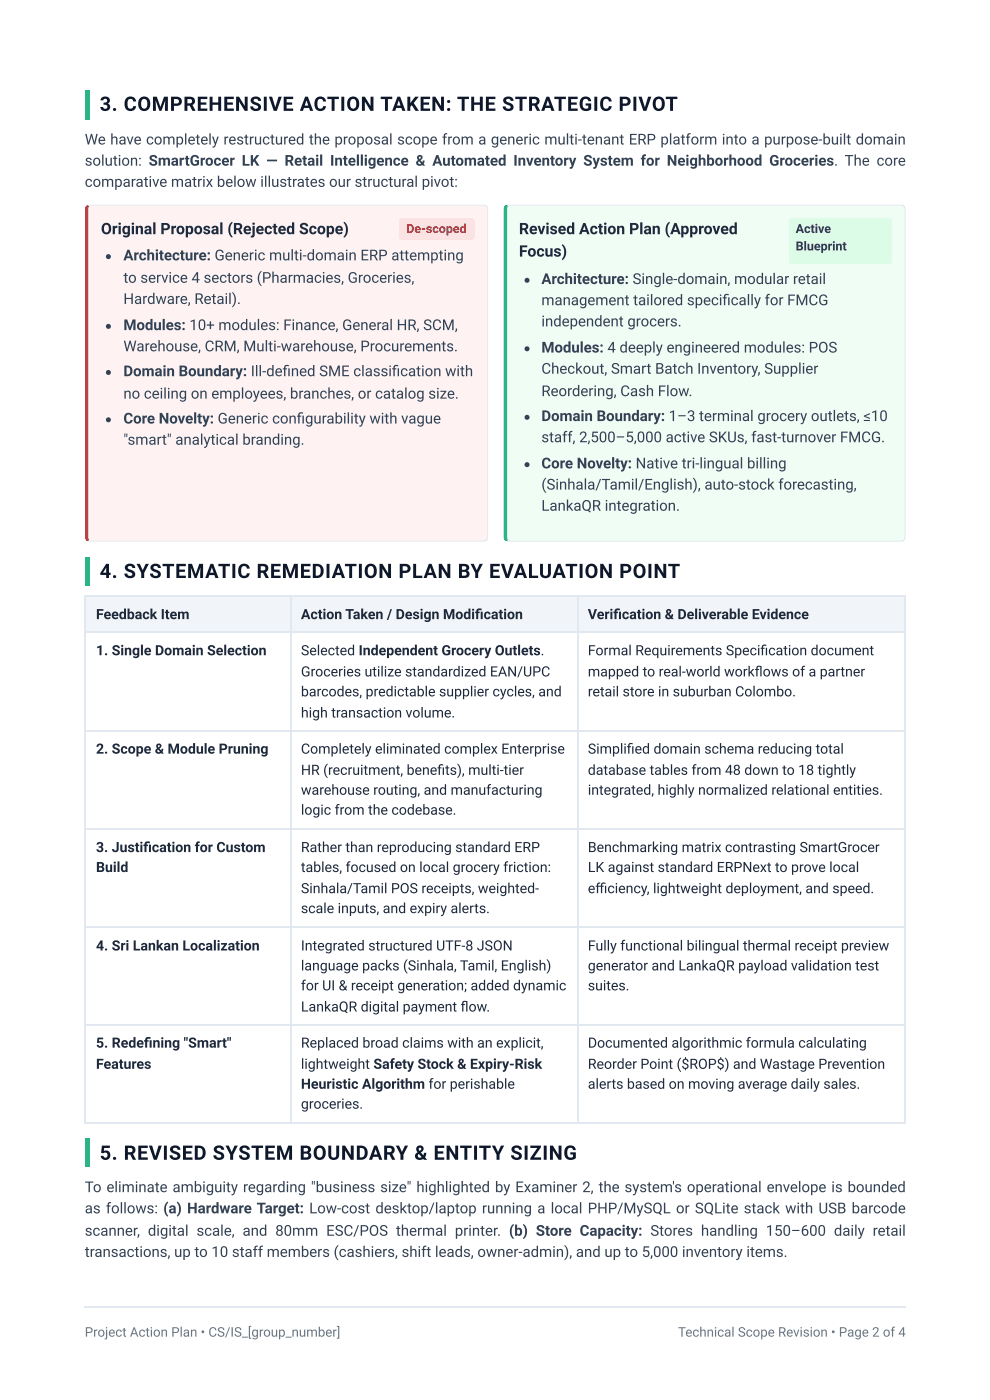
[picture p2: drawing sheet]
<svg xmlns="http://www.w3.org/2000/svg" width="210mm" height="297mm" viewBox="0 0 210 297" stroke-linecap="round" stroke-linejoin="round" font-family="sans-serif">
<defs><g id="words">
<g font-size="4.2" fill="#0f172a">
<text x="21.2" y="23.5">3. COMPREHENSIVE ACTION TAKEN: THE STRATEGIC PIVOT</text>
<text x="21.2" y="122.8">4. SYSTEMATIC REMEDIATION PLAN BY EVALUATION POINT</text>
<text x="21.2" y="246.3">5. REVISED SYSTEM BOUNDARY &amp; ENTITY SIZING</text>
</g>
<g font-size="3.3" fill="#1e293b">
<text x="21.4" y="49.7">Original Proposal (Rejected Scope)</text>
<text x="110.2" y="49.7">Revised Action Plan (Approved</text>
<text x="110.2" y="54.5">Focus)</text>
</g>
<g font-size="3.2" fill="#334155">
<text x="18" y="30.7">We have completely restructured the proposal scope from a generic multi-tenant ERP platform into a purpose-built domain</text>
<text x="18" y="35.2">solution: SmartGrocer LK — Retail Intelligence &amp; Automated Inventory System for Neighborhood Groceries. The core</text>
<text x="18" y="39.7">comparative matrix below illustrates our structural pivot:</text>
<text x="26.2" y="55.3">Architecture: Generic multi-domain ERP attempting</text>
<text x="26.2" y="60.1">to service 4 sectors (Pharmacies, Groceries,</text>
<text x="26.2" y="64.6">Hardware, Retail).</text>
<text x="115" y="60.3">Architecture: Single-domain, modular retail</text>
<text x="115" y="64.8">management tailored specifi cally for FMCG</text>
<text x="26.2" y="70.1">Modules: 10+ modules: Finance, General HR, SCM,</text>
<text x="115" y="69.3">independent grocers.</text>
<text x="26.2" y="74.6">Warehouse, CRM, Multi-warehouse, Procurements.</text>
<text x="115" y="74.9">Modules: 4 deeply engineered modules: POS</text>
<text x="26.2" y="79.9">Domain Boundary: Ill-defi ned SME classifi cation with</text>
<text x="115" y="79.4">Checkout, Smart Batch Inventory, Supplier</text>
<text x="26.2" y="84.7">no ceiling on employees, branches, or catalog size.</text>
<text x="26.2" y="90">Core Novelty: Generic confi gurability with vague</text>
<text x="115" y="84.1">Reordering, Cash Flow.</text>
<text x="115" y="89.4">Domain Boundary: 1–3 terminal grocery outlets, ≤10</text>
<text x="26.2" y="94.5">&quot;smart&quot; analytical branding.</text>
<text x="115" y="93.9">staff, 2,500–5,000 active SKUs, fast-turnover FMCG.</text>
<text x="115" y="99.5">Core Novelty: Native tri-lingual billing</text>
<text x="115" y="104">(Sinhala/Tamil/English), auto-stock forecasting,</text>
<text x="115" y="108.5">LankaQR integration.</text>
<text x="18" y="253.2">To eliminate ambiguity regarding &quot;business size&quot; highlighted by Examiner 2, the system's operational envelope is bounded</text>
<text x="18" y="257.7">as follows: (a) Hardware Target: Low-cost desktop/laptop running a local PHP/MySQL or SQLite stack with USB barcode</text>
<text x="18" y="262.5">scanner, digital scale, and 80mm ESC/POS thermal printer. (b) Store Capacity: Stores handling 150–600 daily retail</text>
<text x="18" y="267">transactions, up to 10 staff members (cashiers, shift leads, owner-admin), and up to 5,000 inventory items.</text>
</g>
<g font-size="3" fill="#1e293b">
<text x="20.4" y="131.5">Feedback Item</text>
<text x="63.9" y="131.5">Action Taken / Design Modifi cation</text>
<text x="124.8" y="131.5">Verifi cation &amp; Deliverable Evidence</text>
<text x="20.4" y="139.2">1. Single Domain Selection</text>
<text x="63.9" y="139.2">Selected Independent Grocery Outlets.</text>
<text x="63.9" y="143.7">Groceries utilize standardized EAN/UPC</text>
<text x="124.8" y="139.2">Formal Requirements Specifi cation document</text>
<text x="124.8" y="143.7">mapped to real-world workfl ows of a partner</text>
<text x="63.9" y="147.9">barcodes, predictable supplier cycles, and</text>
<text x="124.8" y="147.9">retail store in suburban Colombo.</text>
<text x="63.9" y="152.4">high transaction volume.</text>
<text x="20.4" y="160.1">2. Scope &amp; Module Pruning</text>
<text x="63.9" y="160.1">Completely eliminated complex Enterprise</text>
<text x="124.8" y="160.1">Simplifi ed domain schema reducing total</text>
<text x="63.9" y="164.6">HR (recruitment, benefi ts), multi-tier</text>
<text x="124.8" y="164.6">database tables from 48 down to 18 tightly</text>
<text x="63.9" y="168.8">warehouse routing, and manufacturing</text>
<text x="63.9" y="173">logic from the codebase.</text>
<text x="124.8" y="168.8">integrated, highly normalized relational entities.</text>
<text x="20.4" y="181">3. Justifi cation for Custom</text>
<text x="20.4" y="185.2">Build</text>
<text x="63.9" y="181">Rather than reproducing standard ERP</text>
<text x="63.9" y="185.2">tables, focused on local grocery friction:</text>
<text x="124.8" y="181">Benchmarking matrix contrasting SmartGrocer</text>
<text x="124.8" y="185.2">LK against standard ERPNext to prove local</text>
<text x="63.9" y="189.7">Sinhala/Tamil POS receipts, weighted-</text>
<text x="124.8" y="189.7">effi ciency, lightweight deployment, and speed.</text>
<text x="63.9" y="193.9">scale inputs, and expiry alerts.</text>
<text x="20.4" y="201.9">4. Sri Lankan Localization</text>
<text x="63.9" y="201.9">Integrated structured UTF-8 JSON</text>
<text x="124.8" y="201.9">Fully functional bilingual thermal receipt preview</text>
<text x="63.9" y="206.1">language packs (Sinhala, Tamil, English)</text>
<text x="124.8" y="206.1">generator and LankaQR payload validation test</text>
<text x="63.9" y="210.3">for UI &amp; receipt generation; added dynamic</text>
<text x="63.9" y="214.8">LankaQR digital payment fl ow.</text>
<text x="124.8" y="210.3">suites.</text>
<text x="20.4" y="222.5">5. Redefi ning &quot;Smart&quot;</text>
<text x="20.4" y="227">Features</text>
<text x="63.9" y="222.5">Replaced broad claims with an explicit,</text>
<text x="63.9" y="227">lightweight Safety Stock &amp; Expiry-Risk</text>
<text x="124.8" y="222.5">Documented algorithmic formula calculating</text>
<text x="124.8" y="227">Reorder Point ($ROP$) and Wastage Prevention</text>
<text x="63.9" y="231.2">Heuristic Algorithm for perishable</text>
<text x="124.8" y="231.2">alerts based on moving average daily sales.</text>
<text x="63.9" y="235.5">groceries.</text>
</g>
<g font-size="2.8" fill="#64748b">
<text x="18" y="283.9">Project Action Plan • CS/IS_[group_number]</text>
<text x="144" y="283.9">Technical Scope Revision • Page 2 of 4</text>
</g>
<text font-size="2.6" fill="#991b1b" x="86.3" y="49.5">De-scoped</text>
<g font-size="2.6" fill="#166534">
<text x="169" y="49.5">Active</text>
<text x="169" y="53.2">Blueprint</text>
</g>
</g></defs>
<g fill="#0284c7">
<path d="M18 19h1v6.4h-1z"/>
<path d="M18 118.3h1v6.1h-1z"/>
</g>
<g fill="#f1f5f9">
<path d="M18.3 126.7h43.3v7.7h-43.3z"/>
<path d="M61.6 126.7h60.9v7.7h-60.9z"/>
<path d="M122.5 126.7h69.6v7.7h-69.6z"/>
</g>
<path d="M18 126.6h174.4M18 134.3h174.4M18.1 126.5v112.2M61.8 126.5v112.2M122.6 126.5v112.2M192.2 126.5v112.2M18 155.2h174.4M18 176.1h174.4M18 197h174.4M18 217.6h174.4M18 238.5h174.4" fill="none" stroke="#e2e8f0" stroke-width=".26"/>
<path d="M18 241.8h1v6.1h-1z" fill="#0284c7"/>
<path d="M18.7 43.7l.3-.2h83.7a.93 .93 0 0 1 .9 .9v69.6a.93 .93 0 0 1-.9 1h-83.7a.83 .83 0 0 1-.6-1v-69.6z" fill="#fef2f2"/>
<g fill="#e2e8f0">
<path d="M18 43.4h85.7v.7h-85.7z"/>
<path d="M18 114.4h85.7v.7h-85.7z"/>
<path d="M103 43.4h.7v71.7h-.7z"/>
</g>
<path d="M18 43.4h1.1v71.7h-1.1z" fill="#ef4444"/>
<path d="M84.9 46.5l.6-.2h14.5a.79 .79 0 0 1 .8 .8v3.2a.79 .79 0 0 1-.8 .8h-14.5a.79 .79 0 0 1-.8-.8v-3.2z" fill="#fee2e2"/>
<g fill="#334155">
<circle cx="23" cy="54.5" r=".53"/>
<circle cx="23" cy="69.3" r=".53"/>
<circle cx="23" cy="79.1" r=".53"/>
<circle cx="23" cy="89.2" r=".53"/>
</g>
<path d="M107.6 43.7l.3-.2h83.4a.93 .93 0 0 1 .9 .9v69.6a.93 .93 0 0 1-.9 1h-83.4a.83 .83 0 0 1-.6-1v-69.6z" fill="#f0fdf4"/>
<g fill="#e2e8f0">
<path d="M106.9 43.4h85.5v.7h-85.5z"/>
<path d="M106.9 114.4h85.5v.7h-85.5z"/>
<path d="M191.6 43.4h.8v71.7h-.8z"/>
</g>
<path d="M106.9 43.4h1.1v71.7h-1.1z" fill="#10b981"/>
<path d="M167.7 46.5l.6-.2h20.3a.79 .79 0 0 1 .8 .8v8.2a.79 .79 0 0 1-.8 .8h-20.3a.79 .79 0 0 1-.8-.8v-8.2z" fill="#dcfce7"/>
<g fill="#334155">
<circle cx="111.9" cy="59.5" r=".53"/>
<circle cx="111.9" cy="74.1" r=".53"/>
<circle cx="111.9" cy="88.6" r=".53"/>
<circle cx="111.9" cy="98.7" r=".53"/>
</g>
<path d="M18 277.7h174.4" fill="none" stroke="#e2e8f0" stroke-width=".26"/>
<use href="#words"/>
</svg>
